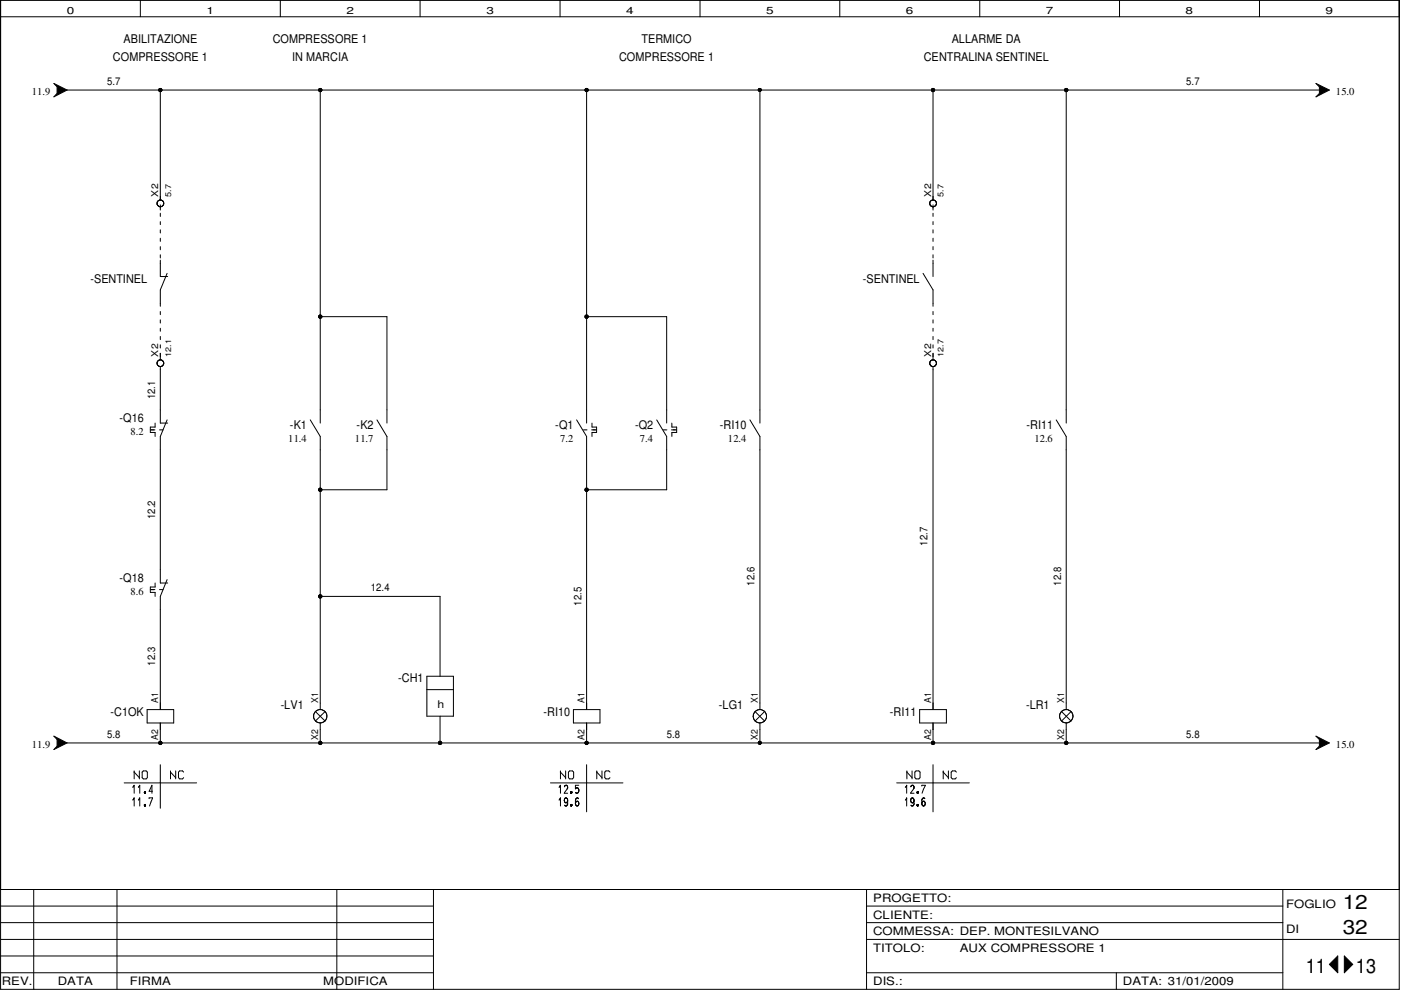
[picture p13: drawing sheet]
<svg xmlns="http://www.w3.org/2000/svg" width="297mm" height="210mm" viewBox="0 0 297 210" stroke-linecap="round" stroke-linejoin="round" font-family="sans-serif">
<defs><g id="words">
<g font-size="4.2">
<text x="284.7" y="192.8">12</text>
<text x="284.7" y="198.1">32</text>
<text x="276.9" y="206.2">11</text>
<text x="287.5" y="206.2">13</text>
</g>
<g font-size="2.5">
<text x="26.2" y="9.1">ABILITAZIONE</text>
<text x="57.8" y="9.1">COMPRESSORE 1</text>
<text x="136" y="9.1">TERMICO</text>
<text x="201.8" y="9.1">ALLARME DA</text>
<text x="24" y="12.9">COMPRESSORE 1</text>
<text x="61.9" y="12.9">IN MARCIA</text>
<text x="131.3" y="12.9">COMPRESSORE 1</text>
<text x="195.9" y="12.9">CENTRALINA SENTINEL</text>
<text x="19.2" y="59.9">-SENTINEL</text>
<text x="183" y="59.9">-SENTINEL</text>
<text x="25.4" y="89.6">-Q16</text>
<text x="61.5" y="91">-K1</text>
<text x="75.6" y="91">-K2</text>
<text x="117.7" y="91">-Q1</text>
<text x="134.7" y="91">-Q2</text>
<text x="152.7" y="91">-RI10</text>
<text x="217.6" y="91">-RI11</text>
<text x="25.4" y="123.5">-Q18</text>
<text x="84.4" y="144.7">-CH1</text>
<text x="23.4" y="151.7">-C1OK</text>
<text x="59.5" y="150.3">-LV1</text>
<text x="115.2" y="151.7">-RI10</text>
<text x="152.4" y="150.3">-LG1</text>
<text x="188.7" y="151.7">-RI11</text>
<text x="217.5" y="150.3">-LR1</text>
<text x="185.1" y="191.2">PROGETTO:</text>
<text x="185.1" y="194.8">CLIENTE:</text>
<text x="272.7" y="192.4">FOGLIO</text>
<text x="272.7" y="197.7">DI</text>
<text x="185.1" y="201.8">TITOLO:</text>
<text x="185.1" y="198.3">COMMESSA: DEP. MONTESILVANO</text>
<text x="203.5" y="201.8">AUX COMPRESSORE 1</text>
<text x=".4" y="208.9">REV.</text>
<text x="12.3" y="208.9">DATA</text>
<text x="27.5" y="208.9">FIRMA</text>
<text x="68.5" y="208.9">MODIFICA</text>
<text x="185.1" y="208.9">DIS.:</text>
<text x="238.1" y="208.9">DATA: 31/01/2009</text>
</g>
<g font-size="2.2">
<text x="22.7" y="18">5.7</text>
<text x="251.5" y="18">5.7</text>
<text x="6.8" y="20.2">11.9</text>
<text x="283.2" y="20.2">15.0</text>
<text x="32.9" y="84.7" transform="rotate(-90 32.9 84.7)">12.1</text>
<text x="27.6" y="92.2">8.2</text>
<text x="61.1" y="93.7">11.4</text>
<text x="75.3" y="93.7">11.7</text>
<text x="118.7" y="93.7">7.2</text>
<text x="135.7" y="93.7">7.4</text>
<text x="154.3" y="93.7">12.4</text>
<text x="219.3" y="93.7">12.6</text>
<text x="32.9" y="110.1" transform="rotate(-90 32.9 110.1)">12.2</text>
<text x="196.7" y="115.7" transform="rotate(-90 196.7 115.7)">12.7</text>
<text x="78.6" y="125.3">12.4</text>
<text x="160" y="124.2" transform="rotate(-90 160 124.2)">12.6</text>
<text x="225" y="124.2" transform="rotate(-90 225 124.2)">12.8</text>
<text x="27.6" y="126.2">8.6</text>
<text x="123.3" y="128.4" transform="rotate(-90 123.3 128.4)">12.5</text>
<text x="32.9" y="141.1" transform="rotate(-90 32.9 141.1)">12.3</text>
<text x="92.8" y="150.2">h</text>
<text x="6.8" y="158.6">11.9</text>
<text x="22.7" y="156.4">5.8</text>
<text x="141.3" y="156.4">5.8</text>
<text x="251.5" y="156.4">5.8</text>
<text x="283.2" y="158.6">15.0</text>
</g>
<g font-size="2.1">
<text x="14.1" y="2.9">0</text>
<text x="43.8" y="2.9">1</text>
<text x="73.4" y="2.9">2</text>
<text x="103.1" y="2.9">3</text>
<text x="132.8" y="2.9">4</text>
<text x="162.4" y="2.9">5</text>
<text x="192.1" y="2.9">6</text>
<text x="221.7" y="2.9">7</text>
<text x="251.4" y="2.9">8</text>
<text x="281" y="2.9">9</text>
</g>
<g font-size="2">
<text x="33.6" y="41.7" transform="rotate(-90 33.6 41.7)">X2</text>
<text x="197.4" y="41.7" transform="rotate(-90 197.4 41.7)">X2</text>
<text x="33.6" y="75.6" transform="rotate(-90 33.6 75.6)">X2</text>
<text x="197.4" y="75.6" transform="rotate(-90 197.4 75.6)">X2</text>
<text x="33.6" y="149.1" transform="rotate(-90 33.6 149.1)">A1</text>
<text x="67.5" y="149.1" transform="rotate(-90 67.5 149.1)">X1</text>
<text x="123.9" y="149.1" transform="rotate(-90 123.9 149.1)">A1</text>
<text x="160.7" y="149.1" transform="rotate(-90 160.7 149.1)">X1</text>
<text x="197.4" y="149.1" transform="rotate(-90 197.4 149.1)">A1</text>
<text x="225.6" y="149.1" transform="rotate(-90 225.6 149.1)">X1</text>
<text x="33.6" y="156.9" transform="rotate(-90 33.6 156.9)">A2</text>
<text x="67.5" y="156.9" transform="rotate(-90 67.5 156.9)">X2</text>
<text x="123.9" y="156.9" transform="rotate(-90 123.9 156.9)">A2</text>
<text x="160.7" y="156.9" transform="rotate(-90 160.7 156.9)">X2</text>
<text x="197.4" y="156.9" transform="rotate(-90 197.4 156.9)">A2</text>
<text x="225.6" y="156.9" transform="rotate(-90 225.6 156.9)">X2</text>
</g>
<g font-size="1.7">
<text x="36.3" y="41.7" transform="rotate(-90 36.3 41.7)">5.7</text>
<text x="200.1" y="41.7" transform="rotate(-90 200.1 41.7)">5.7</text>
<text x="36.3" y="75.6" transform="rotate(-90 36.3 75.6)">12.1</text>
<text x="200.1" y="75.6" transform="rotate(-90 200.1 75.6)">12.7</text>
</g>
</g></defs>
<g fill="none" stroke="#000" stroke-width=".21">
<path d="M.1 0h296.6v209.8h-296.6zM.1 3.6h296.6M11.4 17.7l2.8 1.4-2.8 1.4 .7-.7v-1.4zM14.2 19.1h265.5M29.8 0v3.6M34 19.1v23.3M59.4 0v3.6M67.9 19.1v70.6M89.1 0v3.6M118.7 0v3.6M124.4 19.1v70.6M148.4 0v3.6"/>
<path d="M161.1 19.1v70.6M178.1 0v3.6M197.8 19.1v23.3M207.7 0v3.6M226.1 19.1v70.6M237.4 0v3.6M267 0v3.6M279 17.7l2.9 1.4-2.9 1.4 .7-.7v-1.4zM33.4 43.4v-.7l.4-.3h.4l.5 .5v.4l-.3 .4M33.4 43.4l.4 .4 .5-.1M33.4 42.8h.1M33.4 43.4h.1"/>
<path d="M33.4 43.5h.1M33.5 43.6h.1M34 43.4v1.1M34 45.2v.7M34 47v.6M34 48.7v.7M34 50.5v.7M34 52.3v.7M34 54v.7M34 55.2v3.4h1.6M34.2 43.8h.1M34.3 42.5h.1"/>
<path d="M34.3 43.7h.1M34.6 42.8h.1M34.7 43.3v.1M35.4 58l-1.4 3.5v3.4M195.7 58l2.1 3.5v3.4M197.1 43.1v.1M197.1 43.1h.1M197.2 42.8h.1M197.2 43.4h.1M197.3 43.6h.1M197.4 43.6l.1 .2M197.5 42.5h.1"/>
<path d="M197.5 42.5l-.4 .4v.4l.2 .3M197.5 43.8h.1M197.6 42.5h.6M197.8 43.4v1.1M197.8 45.2v.7M197.8 47v.6M197.8 48.7v.7M197.8 50.5v.7M197.8 52.3v.7M197.8 54v.7M197.8 55.2v3.4M198.1 43.8h.1"/>
<path d="M198.2 42.5h.1M198.2 43.7h.1M198.2 43.7l-.6 .1M198.2 42.5l.3 .3M198.3 42.6h.1M198.3 43.6h.1M198.3 43.6l-.1 .1M198.4 42.6v.1M198.5 42.8v.4l-.1 .4M198.5 42.8h.1M33.4 77.3h.1M33.4 76.6v.1"/>
<path d="M33.6 76.4v.1M33.9 77.7h.1M34 66v.7M34 67.8v.7M34 69.6v.6M34 71.3v.7M34 73.1v.7M34 74.9v1.4M34 77.7v12h1.6M34.2 77.7h-.1M34.3 76.4h.1M34.4 77.6h.1"/>
<path d="M34.5 77.4v.1M34.6 76.7h.1M67.9 67.1h14.1v22.6M124.4 67.1h16.9v22.6M197.1 77v.1M197.2 77.3h.1M197.2 76.6v.1M197.2 77.3v.1M197.5 76.4h.1M197.5 77.6h.1M197.7 77.7h.1M197.8 66v.7"/>
<path d="M197.8 67.8v.7M197.8 69.6v.6M197.8 71.3v.7M197.8 73.1v.7M197.8 74.9v1.4M197.8 77.7v72.8M198.2 77.6h.1M198.2 76.5h.1M198.4 76.5v.1M198.4 77.4v.1M31.9 91.1h.9M32.9 89.7v.9h-1v1.1h1v.8"/>
<path d="M33.8 91.1h.8M35.4 89l-1.4 3.5v31.1h1.6M65.8 89l2.1 3.5v58M79.9 89l2.1 3.5v11.3h-14.1M122.3 89l2.1 3.5v58M123.7 91.1h.8M125.4 91.1h1.1M125.5 89.7v.9h1v1.1h-1v.8M139.2 89l2.1 3.5v11.3h-16.9M140.6 91.1h.8M142.4 91.1h1.1M142.4 89.7v.9h1.1v1.1h-1.1v.8"/>
<path d="M159 89l2.1 3.5v58M223.9 89l2.2 3.5v58M31.9 125h.9M32.9 123.6v.9h-1v1.1h1v.8M33.8 125h.8M35.4 122.9l-1.4 3.5v24.1M67.9 126.4h25.4v17M11.4 156.1l2.8 1.4-2.8 1.4 .7-.7v-1.4zM14.2 157.5h265.5M31.2 150.5h5.6v2.8h-5.6zM34 153.3v4.2M66.9 150.9l2 2"/>
<path d="M67.9 153.3v4.2M68.9 150.9l-2 2M90.5 143.4h5.6v8.4h-5.6zM90.5 146.2h5.6M93.3 151.8v5.7M121.6 150.5h5.6v2.8h-5.6zM124.4 153.3v4.2M160.1 150.9l2 2M161.1 153.3v4.2M162.1 150.9l-2 2M195 150.5h5.7v2.8h-5.7zM197.8 153.3v4.2"/>
<path d="M225.1 150.9l.6-.4a1.32 1.32 0 0 1 1.3 .3l.2 .2a1.45 1.45 0 0 1-.1 1.8v.1M225.1 150.9a1.24 1.24 0 0 0-.4 1.3 1.69 1.69 0 0 0 1.4 1.1l1-.4M225.1 150.9l2 2M226.1 153.3v4.2M227.1 150.9l-2 2M279 156.1l2.9 1.4-2.9 1.4 .7-.7v-1.4zM26.3 166h15.4M28.1 166.9l.3-.4v1.7M28.1 169.6l.3-.4v1.7M28.4 163.4v1.7M28.4 163.7l1.1 1.2M29.3 166.9l.3-.4v1.7"/>
<path d="M29.3 169.6l.3-.4v1.7M29.5 163.4v1.7M30.6 168v.1M30.6 168.1h.1M30.6 170.7v.1M30.6 170.7l.1-.1-.1 .1M30.6 167.9h.1M30.6 170.6h.1M30.6 170.8h.1M30.6 170.6v.1M30.6 170.8l.1 .1M30.7 167.9h.1"/>
<path d="M30.7 167.9h-.1M30.7 168.1v.1M30.7 170.9h.1M30.7 168.2h.1M30.7 167.9l-.1 .1M30.7 167.9l-.1 .1 .2-.1M30.8 168.1h.1M30.8 167.9l-.2 .2M30.8 170.9h.1M30.8 170.6l-.2 .2M30.8 170.6l-.2 .1M30.8 167.9h.1"/>
<path d="M30.8 168.1v.1M30.8 170.6h.1M30.8 170.8v.1M30.8 167.9l-.1 .2M30.8 170.6h-.2M30.8 170.6l-.1 .3M30.9 167.9l-.1 .2M30.9 170.6l-.1 .3M30.9 168l-.1 .2M30.9 167.9l-.2 .3M30.9 170.7l-.1 .2M30.9 170.6l-.2 .3"/>
<path d="M31.2 164.8v-1.1l-.2-.3h-.6l-.3 .3v1.2l.3 .2h.6l.2-.2M31.6 169.3v-.1h.7l-.6 1.7M32.3 167.8h-.7l.6-1.3v1.7M34 162.1v9.3M36.1 163.4v1.7M36.1 163.7l1.1 1.2M37.2 163.4v1.7M38.9 163.7l-.2-.3h-.6l-.3 .3v1.2l.3 .2h.6l.2-.2M116.7 166h15.4M118.5 166.9l.3-.4v1.7M118.5 169.6l.3-.4v1.7M118.8 163.4v1.7"/>
<path d="M118.8 163.7l1.1 1.2M119.7 170.7h.1M119.8 170.7l.1 .2h.2M119.8 166.7l-.1 .1M119.8 166.6l-.1 .2M119.8 169.3h.1M119.8 170.8v.1M119.9 170.2h.1M119.9 163.4v1.7M120.1 169.2h-.2a.54 .54 0 0 0-.3 .6 .54 .54 0 0 0 .5 .4v-.1M120.1 166.5l-.3 .1M120.1 166.5h.1"/>
<path d="M120.1 170.1h.1M120.1 169.2h.1M120.2 166.5l.1 .6-.7 1.1h.7M120.2 169.2l.1 .1M120.2 170.8l-.1 .1M120.3 169.3v.1M120.3 170.6v.1M120.3 169.4v1.2l-.1 .2M120.3 169.4v.1M120.3 169.9v.1M120.3 169.9l-.1 .2M121 168.1h.1"/>
<path d="M121 170.8l.1 .1M121 170.7l.2-.1-.2 .2M121.1 167.9h.1M121.1 167.9l-.1 .2M121.1 168.2h.1M121.1 170.9h.1M121.1 168.1v.1M121.2 168.1h.1M121.2 168.1v.1M121.2 170.9h.1M121.2 167.9h.1M121.2 170.6h-.2v.2"/>
<path d="M121.2 170.6h.1M121.2 170.6v.3M121.2 167.9v.2M121.2 167.9l-.2 .2M121.2 170.6l-.2 .2M121.2 168v.2M121.2 167.9l-.1 .3M121.2 167.9l-.1 .2M121.2 170.8v.1M121.2 170.7v.2M121.2 170.6l-.1 .3M121.6 164.8v-1.1l-.2-.3h-.6l-.3 .3v1.2l.3 .2h.6l.2-.2"/>
<path d="M122 168l.1 .1M122 170.5h.1M122 168.1h.1M122 169.6h.1M122 170.2v.1M122.1 170l.2-.1a.54 .54 0 0 1 .4 .3 .54 .54 0 0 1-.1 .6h-.4M122.1 169.4l-.1 1.2 .3 .3M122.1 168.1h.1M122.1 169.3v.1M122.1 170h.1M122.1 170.7v.1M122.1 170l-.1 .1"/>
<path d="M122.2 169.2h.1M122.2 169.2l-.1 .1M122.3 169.2h.2l.1 .1M122.3 167l-.3 .2M122.4 167l-.2 .1M122.4 167h.1M122.5 167l.2 .3M122.6 170.8l-.1 .1M122.6 167.3l.1 .5-.1 .3h-.5M122.6 169.3h.1M122.7 167.9h-.1M122.7 170.6l-.1 .1"/>
<path d="M122.7 166.5h-.7v.7M124.4 162.1v10M126.5 163.4v1.7M126.5 163.7l1.1 1.2M127.6 163.4v1.7M129.3 163.7l-.2-.3h-.6l-.3 .3v1.2l.3 .2h.6l.2-.2M190.1 166h15.4M192 169.6h-.1M192.1 169.5l-.1 .1M192.2 166.5v1.7M192.2 169.2v1.7M192.2 166.6l-.3 .3"/>
<path d="M192.2 169.2l-.1 .3M192.3 163.4v1.7M192.3 163.7l1.1 1.2M193.1 169.8h.1M193.1 170.7l.2 .2M193.1 169.5v.1M193.2 169.3v.1M193.2 170v.1M193.2 170.8l.1 .1M193.3 170.9h.3M193.4 170.2h.1M193.4 163.4v1.7"/>
<path d="M193.5 169.2l-.4 .2v.6l.2 .2h.2M193.5 169.2h.1M193.5 170.2h.1M193.5 169.2l.3 .3M193.6 169.2h.1M193.6 170.8v.1M193.7 169.3h.1M193.7 166.6l.1 .5-.7 1.1h.7M193.7 166.6l-.4-.1-.2 .3M193.7 169.4v1.3M193.7 166.7h.1M193.8 169.9l-.3 .3"/>
<path d="M193.8 167.2h-.1M193.8 170.6l-.2 .2M193.8 169.8l-.1 .2M194.4 168.1h.1M194.4 170.7l.1 .1M194.5 168.1h.1M194.5 170.6l-.1 .1M194.5 170.9h.1M194.5 167.9h.1M194.5 170.8v.1M194.5 168.2h.1M194.5 168.1v.1"/>
<path d="M194.5 168.2l.2-.2-.1 .2M194.5 167.9v.1M194.5 170.6h.1M194.6 167.9l-.2 .2M194.6 167.9l-.2 .1M194.6 170.6l-.2 .1M194.6 168.1h.1M194.6 170.9h.1M194.6 168.1v.1M194.6 167.9h.1M194.6 167.9l-.1 .2M194.6 170.6l-.1 .2"/>
<path d="M194.6 170.6l-.2 .2M194.6 170.6h-.1M194.6 170.6h.1M194.6 170.8v.1M194.6 170.6l-.1 .3M194.7 167.9l-.1 .2M194.7 170.6l-.1 .3M194.7 168l-.1 .2M194.7 167.9l-.2 .2M194.7 170.7l-.1 .2M194.7 170.6l-.2 .3M195.1 164.8v-1.1l-.3-.3h-.6l-.2 .3v1.2l.2 .2h.6l.3-.2"/>
<path d="M195.4 166.7v-.2h.8l-.7 1.7M195.6 170l.1-.1a.51 .51 0 0 1 .5 .5 .51 .51 0 0 1-.5 .5l-.1-.1M195.6 170l-.2 .2M195.6 170h.1M195.7 170.8v.1M196.1 169.3l-.4-.1-.3 .4v.9l.2 .3M197.8 162.1v10M200 163.4v1.7M200 163.7l1.1 1.2M201.1 163.4v1.7M202.8 163.7l-.3-.3h-.6l-.2 .3v1.2l.2 .2h.6l.3-.2M.1 188.6h296.6"/>
<path d="M.1 199.2h91.8M.1 195.6h91.8M.1 192.1h91.8M7.2 188.6v21.2M24.8 188.6v21.2M71.4 188.6v21.2M91.9 188.6v21.2M183.7 199.2h113M183.7 195.6h88.3M183.7 192.1h88.3M183.7 188.6v21.2M272 188.6v21.2"/>
<path d="M.1 202.7h91.8M.1 206.2h91.8M183.7 206.2h88.3M236.7 206.2v3.6M281.9 204.5l1.7-1.8v3.5zM285 202.7l1.8 1.8-1.8 1.7z"/>
<circle cx="34" cy="19.1" r=".34"/>
<circle cx="67.9" cy="19.1" r=".34"/>
<circle cx="124.4" cy="19.1" r=".34"/>
<circle cx="161.1" cy="19.1" r=".32"/>
<circle cx="197.8" cy="19.1" r=".34"/>
<circle cx="226.1" cy="19.1" r=".34"/>
<circle cx="34" cy="77" r=".7"/>
<circle cx="67.9" cy="67.1" r=".34"/>
<circle cx="124.4" cy="67.1" r=".34"/>
<circle cx="197.8" cy="77" r=".71"/>
<circle cx="67.9" cy="103.8" r=".34"/>
<circle cx="124.4" cy="103.8" r=".34"/>
<circle cx="67.9" cy="126.4" r=".34"/>
<circle cx="34" cy="157.5" r=".34"/>
<circle cx="67.9" cy="157.5" r=".34"/>
<circle cx="67.9" cy="151.9" r="1.42"/>
<circle cx="93.3" cy="157.5" r=".34"/>
<circle cx="124.4" cy="157.5" r=".34"/>
<circle cx="161.1" cy="157.5" r=".32"/>
<circle cx="161.1" cy="151.9" r="1.43"/>
<circle cx="197.8" cy="157.5" r=".34"/>
<circle cx="226.1" cy="157.5" r=".34"/>
</g>
<g fill="#000">
<path d="M281.9 204.5l1.7-1.8v3.5zM285 202.7l1.8 1.8-1.8 1.7z"/>
<path d="M11.4 17.7l2.8 1.4-2.8 1.4 .7-.7v-1.4z" fill-rule="evenodd"/>
<path d="M279 17.7l2.9 1.4-2.9 1.4 .7-.7v-1.4z" fill-rule="evenodd"/>
<path d="M11.4 156.1l2.8 1.4-2.8 1.4 .7-.7v-1.4z" fill-rule="evenodd"/>
<path d="M279 156.1l2.9 1.4-2.9 1.4 .7-.7v-1.4z" fill-rule="evenodd"/>
<circle cx="34" cy="19.1" r=".34"/>
<circle cx="67.9" cy="19.1" r=".34"/>
<circle cx="124.4" cy="19.1" r=".34"/>
<circle cx="161.1" cy="19.1" r=".32"/>
<circle cx="197.8" cy="19.1" r=".34"/>
<circle cx="226.1" cy="19.1" r=".34"/>
<circle cx="67.9" cy="67.1" r=".34"/>
<circle cx="124.4" cy="67.1" r=".34"/>
<circle cx="67.9" cy="103.8" r=".34"/>
<circle cx="124.4" cy="103.8" r=".34"/>
<circle cx="67.9" cy="126.4" r=".34"/>
<circle cx="34" cy="157.5" r=".34"/>
<circle cx="67.9" cy="157.5" r=".34"/>
<circle cx="93.3" cy="157.5" r=".34"/>
<circle cx="124.4" cy="157.5" r=".34"/>
<circle cx="161.1" cy="157.5" r=".32"/>
<circle cx="197.8" cy="157.5" r=".34"/>
<circle cx="226.1" cy="157.5" r=".34"/>
</g>
<use href="#words"/>
</svg>
